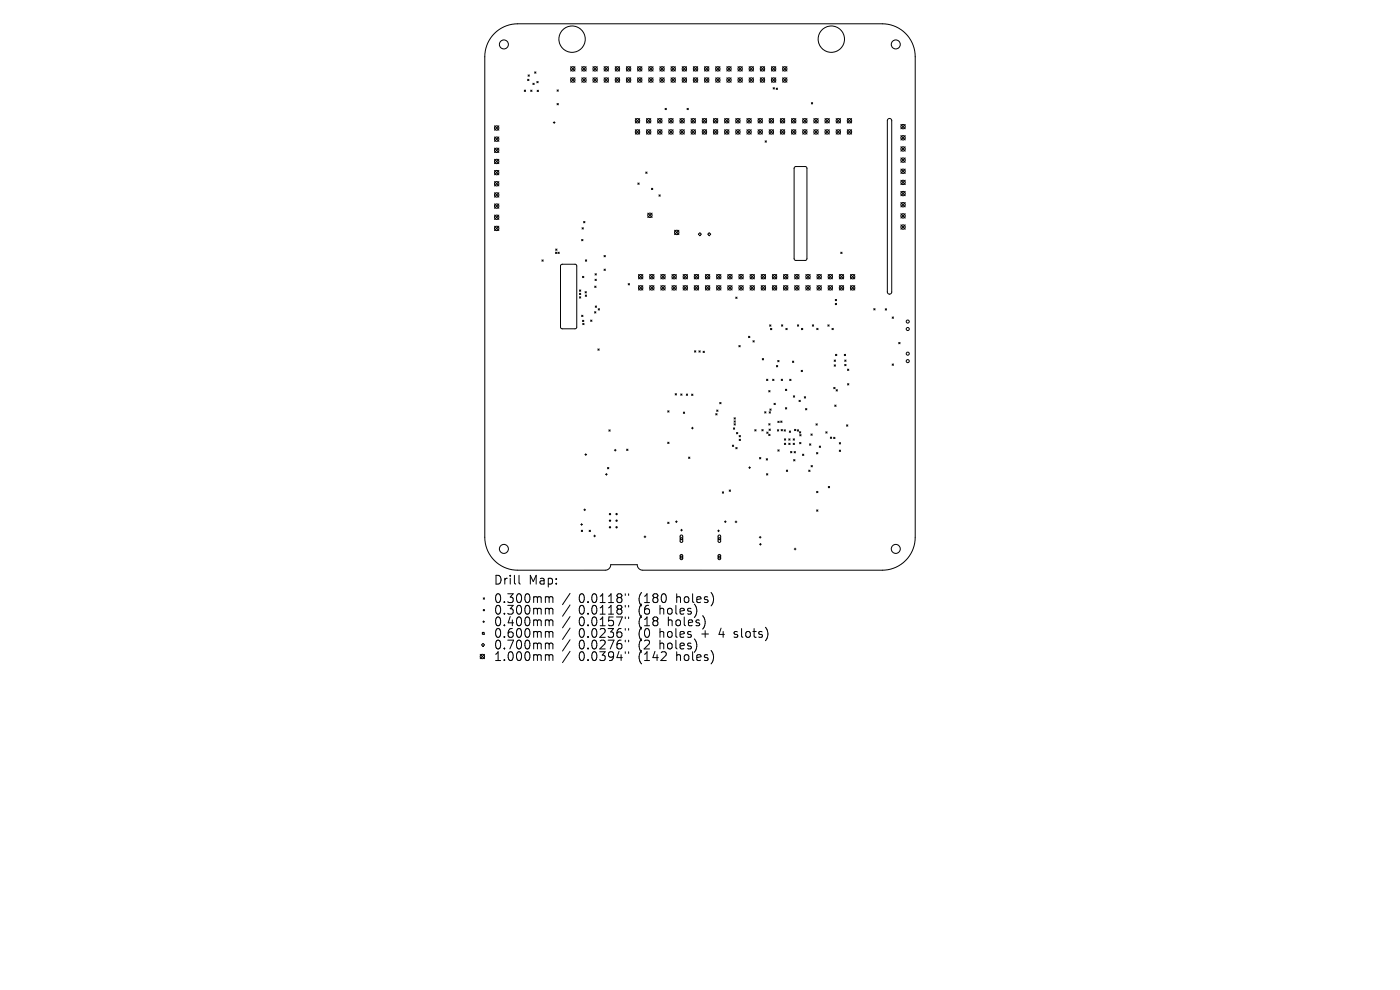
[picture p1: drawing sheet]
<svg xmlns="http://www.w3.org/2000/svg" width="297mm" height="210mm" viewBox="0 0 297 210" stroke-linecap="round" stroke-linejoin="round" font-family="sans-serif">
<defs><g id="words">
<g font-size="2.6">
<text x="104.7" y="124.3">Drill</text>
<text x="112.1" y="124.3">Map:</text>
<text x="104.7" y="128.2">0.300mm</text>
<text x="104.7" y="130.6">0.300mm</text>
<text x="122.8" y="128.2">0.0118&quot;</text>
<text x="122.8" y="130.6">0.0118&quot;</text>
<text x="135.6" y="128.2">(180</text>
<text x="135.6" y="130.6">(6</text>
<text x="140.2" y="130.6">holes)</text>
<text x="143.7" y="128.2">holes)</text>
<text x="104.7" y="133.1">0.400mm</text>
<text x="104.7" y="135.6">0.600mm</text>
<text x="122.8" y="133.1">0.0157&quot;</text>
<text x="122.8" y="135.6">0.0236&quot;</text>
<text x="135.6" y="133.1">(18</text>
<text x="135.6" y="135.6">(0</text>
<text x="140.2" y="135.6">holes</text>
<text x="142" y="133.1">holes)</text>
<text x="149.3" y="135.6">+</text>
<text x="153.2" y="135.6">4</text>
<text x="156.5" y="135.6">slots)</text>
<text x="104.7" y="138">0.700mm</text>
<text x="104.7" y="140.5">1.000mm</text>
<text x="122.8" y="138">0.0276&quot;</text>
<text x="122.8" y="140.5">0.0394&quot;</text>
<text x="135.6" y="138">(2</text>
<text x="135.6" y="140.5">(142</text>
<text x="140.2" y="138">holes)</text>
<text x="143.7" y="140.5">holes)</text>
</g>
</g></defs>
<g fill="none" stroke="#000" stroke-width=".21">
<path d="M104.9 7.1a7 7 0 0 1 4.9-2.1h77.4a7 7 0 0 1 7 7v102a7 7 0 0 1-7 7h-50.8a1.17 1.17 0 0 1-1.2-1.2h-5.6a1.16 1.16 0 0 1-1.2 1.2h-18.6a7 7 0 0 1-7-7v-102a7 7 0 0 1 2.1-4.9zM111.2 19.1l.3 .3M111.5 19.1l-.3 .3M111.9 16.8l.3 .3M112 15.9l.3 .3M112.2 16.8l-.3 .3M112.3 15.9l-.3 .3M112.6 19.1l.3 .3M112.9 19.1l-.3 .3M113 17.7l.3 .2M113.3 17.7l-.3 .2M113.4 15.2l.3 .3"/>
<path d="M113.7 15.2l-.3 .3M113.9 17.3l.3 .3M114 19.1l.2 .3M114.2 17.3l-.3 .3M114.2 19.1l-.2 .3M118.2 19.1l.3 .2M118.5 19.1l-.3 .2M121.1 14.1l.9 1M121.1 16.5l.9 .9M122 14.1l-.9 1M122 16.5l-.9 .9M123.4 16.5l.9 .9"/>
<path d="M123.4 14.1l.9 1M124.3 14.1l-.9 1M124.3 16.5l-.9 .9M125.8 16.5l.9 .9M125.8 14.1l.9 1M126.7 14.1l-.9 1M126.7 16.5l-.9 .9M128.2 16.5l.9 .9M128.2 14.1l.9 1M129.1 14.1l-.9 1M129.1 16.5l-.9 .9M130.5 16.5l.9 .9"/>
<path d="M130.5 14.1l.9 1M131.4 14.1l-.9 1M131.4 16.5l-.9 .9M132.9 16.5l.9 .9M132.9 14.1l.9 1M133.8 14.1l-.9 1M133.8 16.5l-.9 .9M135.3 16.5l.9 .9M135.3 14.1l.9 1M136.2 14.1l-.9 1M136.2 16.5l-.9 .9M137.6 16.5l.9 .9"/>
<path d="M137.6 14.1l.9 1M138.5 14.1l-.9 1M138.5 16.5l-.9 .9M140 16.5l.9 .9M140 14.1l.9 1M140.9 14.1l-.9 1M140.9 16.5l-.9 .9M142.4 16.5l.9 .9M142.4 14.1l.9 1M143.3 14.1l-.9 1M143.3 16.5l-.9 .9M144.7 16.5l.9 .9"/>
<path d="M144.7 14.1l.9 1M145.6 14.1l-.9 1M145.6 16.5l-.9 .9M147.1 16.5l.9 .9M147.1 14.1l.9 1M148 14.1l-.9 1M148 16.5l-.9 .9M149.5 16.5l.9 .9M149.5 14.1l.9 1M150.4 14.1l-.9 1M150.4 16.5l-.9 .9M151.8 16.5l1 .9"/>
<path d="M151.8 14.1l1 1M152.8 14.1l-1 1M152.8 16.5l-1 .9M154.2 16.5l.9 .9M154.2 14.1l.9 1M155.1 14.1l-.9 1M155.1 16.5l-.9 .9M156.6 16.5l.9 .9M156.6 14.1l.9 1M157.5 14.1l-.9 1M157.5 16.5l-.9 .9M158.9 14.1l1 1"/>
<path d="M158.9 16.5l1 .9M159.9 14.1l-1 1M159.9 16.5l-1 .9M161.3 16.5l.9 .9M161.3 14.1l.9 1M162.2 14.1l-.9 1M162.2 16.5l-.9 .9M163.7 14.1l.9 1M163.7 16.5l.9 .9M164 18.6l.3 .3M164.3 18.6l-.3 .3M164.6 14.1l-.9 1"/>
<path d="M164.6 16.5l-.9 .9M164.7 18.7l.2 .3M164.9 18.7l-.2 .3M166 16.5l.9 .9M166 14.1l.9 1M166.9 14.1l-.9 1M166.9 16.5l-.9 .9M104.9 29.1l.9 .9M104.9 26.7l.9 .9M104.9 31.4l.9 1M104.9 33.8l.9 .9M104.9 36.2l.9 .9"/>
<path d="M104.9 38.5l.9 1M105.8 26.7l-.9 .9M105.8 29.1l-.9 .9M105.8 31.4l-.9 1M105.8 33.8l-.9 .9M105.8 36.2l-.9 .9M105.8 38.5l-.9 1M117.4 26h.4M117.6 25.8v.4M118.2 22l.3 .2M118.5 22l-.3 .2M134.8 25.2l.9 .9"/>
<path d="M134.8 27.5l.9 1M135.3 38.8l.3 .3M135.6 38.8l-.3 .3M135.7 25.2l-.9 .9M135.7 27.5l-.9 1M137 36.5l.3 .3M137.1 25.2l1 .9M137.1 27.5l1 1M137.3 36.5l-.3 .3M138.1 25.2l-1 .9M138.1 27.5l-1 1M138.2 39.9l.3 .3"/>
<path d="M138.5 39.9l-.3 .3M139.5 27.5l.9 1M139.5 25.2l.9 .9M140.4 25.2l-.9 .9M140.4 27.5l-.9 1M141.1 23l.3 .3M141.4 23l-.3 .3M141.9 25.2l.9 .9M141.9 27.5l.9 1M142.8 25.2l-.9 .9M142.8 27.5l-.9 1M144.2 27.5l1 1"/>
<path d="M144.2 25.2l1 .9M145.2 25.2l-1 .9M145.2 27.5l-1 1M145.8 23l.2 .3M146 23l-.2 .3M146.6 25.2l.9 .9M146.6 27.5l.9 1M147.5 25.2l-.9 .9M147.5 27.5l-.9 1M149 27.5l.9 1M149 25.2l.9 .9M149.9 25.2l-.9 .9"/>
<path d="M149.9 27.5l-.9 1M151.3 27.5l1 1M151.3 25.2l1 .9M152.3 25.2l-1 .9M152.3 27.5l-1 1M153.7 27.5l.9 1M153.7 25.2l.9 .9M154.6 25.2l-.9 .9M154.6 27.5l-.9 1M156.1 27.5l.9 1M156.1 25.2l.9 .9M157 27.5l-.9 1"/>
<path d="M157 25.2l-.9 .9M158.4 27.5l1 1M158.4 25.2l1 .9M159.4 25.2l-1 .9M159.4 27.5l-1 1M160.8 27.5l.9 1M160.8 25.2l.9 .9M161.7 25.2l-.9 .9M161.7 27.5l-.9 1M162.3 29.9l.3 .3M162.6 29.9l-.3 .3M163.2 27.5l.9 1"/>
<path d="M163.2 25.2l.9 .9M164.1 25.2l-.9 .9M164.1 27.5l-.9 1M165.5 27.5l1 1M165.5 25.2l1 .9M166.5 25.2l-1 .9M166.5 27.5l-1 1M167.9 27.5l.9 1M167.9 25.2l.9 .9M168.6 35.4l2.2-.1 .4 .4v19.2l-.4 .3h-2l-.3-.3v-19.2zM168.8 25.2l-.9 .9M168.8 27.5l-.9 1"/>
<path d="M170.3 27.5l.9 1M170.3 25.2l.9 .9M171.2 25.2l-.9 .9M171.2 27.5l-.9 1M172.1 21.8l.3 .3M172.4 21.8l-.3 .3M172.6 27.5l1 1M172.6 25.2l1 .9M173.6 25.2l-1 .9M173.6 27.5l-1 1M175 27.5l.9 1M175 25.2l.9 .9"/>
<path d="M175.9 25.2l-.9 .9M175.9 27.5l-.9 1M177.4 27.5l.9 1M177.4 25.2l.9 .9M178.3 25.2l-.9 .9M178.3 27.5l-.9 1M179.7 27.5l1 1M179.7 25.2l1 .9M180.7 25.2l-1 .9M180.7 27.5l-1 1M188.4 25.3l.5-.1 .3 .4v36.3l-.2 .4-.3 .1-.3-.1-.2-.4v-36.3zM191.1 26.4l.9 .9"/>
<path d="M191.1 28.8l.9 .9M191.1 31.1l.9 1M191.1 33.5l.9 .9M191.1 35.9l.9 .9M191.1 38.2l.9 1M192 38.2l-.9 1M192 26.4l-.9 .9M192 28.8l-.9 .9M192 31.1l-.9 1M192 33.5l-.9 .9M192 35.9l-.9 .9M104.9 40.9l.9 .9"/>
<path d="M104.9 43.3l.9 .9M104.9 45.6l.9 1M104.9 48l.9 .9M105.8 40.9l-.9 .9M105.8 43.3l-.9 .9M105.8 45.6l-.9 1M105.8 48l-.9 .9M115 55.1l.2 .3M115.2 55.1l-.2 .3M117.8 53.5l.3 .3M117.9 52.8l.3 .3M118.1 53.5l-.3 .3"/>
<path d="M118.2 52.8l-.3 .3M118.4 53.5l.2 .3M118.6 53.5l-.2 .3M119 56.2l3-.1 .3 .2 .1 13.1-.4 .3h-2.8l-.3-.3v-13zM123.4 50.8l.3 .3M123.5 48.3l.3 .3M123.6 58.6l.3 .3M123.7 50.8l-.3 .3M123.8 48.3l-.3 .3M123.8 47l.3 .3M123.9 58.6l-.3 .3M124.1 47l-.3 .3"/>
<path d="M124.2 55.1l.3 .3M124.5 55.1l-.3 .3M126.2 58.1l.3 .2M126.2 59.2l.3 .3M126.5 58.1l-.3 .2M126.5 59.2l-.3 .3M128.1 54.2l.3 .3M128.1 57.1l.3 .3M128.4 54.2l-.3 .3M128.4 57.1l-.3 .3M135.4 58.2l1 1M136.4 58.2l-1 1"/>
<path d="M137.4 45.2l.9 .9M137.8 58.2l.9 1M138.3 45.2l-.9 .9M138.7 58.2l-.9 1M139.8 41.3l.3 .3M140.1 41.3l-.3 .3M140.2 58.2l.9 1M141.1 58.2l-.9 1M142.5 58.2l1 1M143.1 48.8l.9 1M143.5 58.2l-1 1M144 48.8l-.9 1"/>
<path d="M144.9 58.2l.9 1M145.8 58.2l-.9 1M147.3 58.2l.9 1M148.2 58.2l-.9 1M148.5 49.4l.3 .3-.3 .3-.4-.3zM149.6 58.2l1 1M150.5 49.4l.3 .3-.3 .3-.4-.3zM150.6 58.2l-1 1M152 58.2l.9 1M152.9 58.2l-.9 1M154.4 58.2l.9 1M155.3 58.2l-.9 1"/>
<path d="M156.7 58.2l1 1M157.7 58.2l-1 1M159.1 58.2l.9 1M160 58.2l-.9 1M161.5 58.2l.9 1M162.4 58.2l-.9 1M163.8 58.2l1 1M164.8 58.2l-1 1M166.2 58.2l.9 1M167.1 58.2l-.9 1M168.6 58.2l.9 1M169.5 58.2l-.9 1"/>
<path d="M170.9 58.2l1 1M171.9 58.2l-1 1M173.3 58.2l.9 1M174.2 58.2l-.9 1M175.7 58.2l.9 1M176.6 58.2l-.9 1M178 58.2l1 1M178.4 53.5l.2 .3M178.6 53.5l-.2 .3M179 58.2l-1 1M180.4 58.2l.9 1M181.3 58.2l-.9 1"/>
<path d="M191.1 40.6l.9 .9M191.1 43l.9 .9M191.1 45.3l.9 1M191.1 47.7l.9 .9M192 40.6l-.9 .9M192 43l-.9 .9M192 45.3l-.9 1M192 47.7l-.9 .9M122.9 61.5l.3 .3M122.9 62.2l.3 .3M122.9 63l.3 .2M123.2 61.5l-.3 .3"/>
<path d="M123.2 62.2l-.3 .3M123.2 63l-.3 .2M123.4 66.9l.3 .2M123.6 67.9l.3 .3M123.6 68.6l.3 .3M123.7 66.9l-.3 .2M123.9 67.9l-.3 .3M123.9 68.6l-.3 .3M124.1 61.9l.3 .2M124.2 62.6l.2 .3M124.4 61.9l-.3 .2M124.4 62.6l-.2 .3"/>
<path d="M125.3 67.9l.3 .3M125.6 67.9l-.3 .3M126.1 66.1l.3 .3M126.2 60.7l.2 .3M126.3 64.9l.3 .3M126.4 66.1l-.3 .3M126.4 60.7l-.2 .3M126.6 64.9l-.3 .3M126.8 74l.3 .3M126.9 65.5l.3 .3M127.1 74l-.3 .3M127.2 65.5l-.3 .3"/>
<path d="M133.3 60.2l.2 .2M133.5 60.2l-.2 .2M135.4 60.6l1 .9M136.4 60.6l-1 .9M137.8 60.6l.9 .9M138.7 60.6l-.9 .9M140.2 60.6l.9 .9M141.1 60.6l-.9 .9M142.5 60.6l1 .9M143.5 60.6l-1 .9M144.9 60.6l.9 .9M145.8 60.6l-.9 .9"/>
<path d="M147.3 60.6l.9 .9M147.3 74.4l.3 .3M147.6 74.4l-.3 .3M148.2 60.6l-.9 .9M148.3 74.4l.2 .3M148.5 74.4l-.2 .3M149.2 74.5l.2 .3M149.4 74.5l-.2 .3M149.6 60.6l1 .9M150.6 60.6l-1 .9M152 60.6l.9 .9M152.9 60.6l-.9 .9"/>
<path d="M154.4 60.6l.9 .9M155.3 60.6l-.9 .9M156.1 63l.3 .3M156.4 63l-.3 .3M156.7 73.3l.3 .3M156.7 60.6l1 .9M157 73.3l-.3 .3M157.7 60.6l-1 .9M158.8 71.3l.3 .3M159.1 71.3l-.3 .3M159.1 60.6l.9 .9M159.7 72.3l.3 .3"/>
<path d="M160 72.3l-.3 .3M160 60.6l-.9 .9M161.5 60.6l.9 .9M161.7 76.1l.3 .2M162 76.1l-.3 .2M162.4 60.6l-.9 .9M163.3 68.9l.2 .3M163.5 69.7l.2 .2M163.5 68.9l-.2 .3M163.7 69.7l-.2 .2M163.8 60.6l1 .9M164.7 77.5l.3 .3"/>
<path d="M164.8 60.6l-1 .9M165 77.5l-.3 .3M165 76.5l.3 .2M165.3 76.5l-.3 .2M165.8 68.9l.3 .3M166.1 68.9l-.3 .3M166.2 60.6l.9 .9M166.7 69.7l.3 .2M167 69.7l-.3 .2M167.1 60.6l-.9 .9M168.1 76.6l.3 .3M168.4 76.6l-.3 .3"/>
<path d="M168.6 60.6l.9 .9M169.2 68.9l.2 .3M169.4 68.9l-.2 .3M169.5 60.6l-.9 .9M170 78.6l.2 .2M170 69.7l.3 .2M170.2 78.6l-.2 .2M170.3 69.7l-.3 .2M170.9 60.6l1 .9M171.9 60.6l-1 .9M172.3 68.9l.3 .3M172.6 68.9l-.3 .3"/>
<path d="M173.3 69.7l.2 .2M173.3 60.6l.9 .9M173.5 69.7l-.2 .2M174.2 60.6l-.9 .9M175.6 68.9l.3 .3M175.7 60.6l.9 .9M175.9 68.9l-.3 .3M176.5 69.7l.3 .2M176.6 60.6l-.9 .9M176.8 69.7l-.3 .2M177 76.4l.2 .3M177 77.4l.2 .3"/>
<path d="M177.2 63.5l.3 .3M177.2 64.4l.3 .2M177.2 77.4l-.2 .3M177.2 76.4l-.2 .3M177.2 75.2l.3 .2M177.5 63.5l-.3 .3M177.5 64.4l-.3 .2M177.5 75.2l-.3 .2M178 60.6l1 .9M179 60.6l-1 .9M179.1 75.2l.3 .2M179.2 76.4l.3 .3"/>
<path d="M179.2 77.3l.3 .3M179.4 75.2l-.3 .2M179.5 76.4l-.3 .3M179.5 77.3l-.3 .3M179.8 78.3l.3 .3M180.1 78.3l-.3 .3M180.4 60.6l.9 .9M181.3 60.6l-.9 .9M185.4 65.5l.2 .3M185.6 65.5l-.2 .3M187.8 65.5l.3 .3M188.1 65.5l-.3 .3"/>
<path d="M189.3 67.2l.2 .3M189.3 77.2l.2 .3M189.5 67.2l-.2 .3M189.5 77.2l-.2 .3M190.7 72.6l.2 .3M190.9 72.6l-.2 .3M124.1 96.4h.4M124.3 96.2v.4M128.9 99.2l.3 .3M129.2 99.2l-.3 .3M129.2 91.2l.2 .3M129.4 91.2l-.2 .3"/>
<path d="M130.3 95.5h.4M130.5 95.3v.4M132.9 95.3l.3 .3M133.2 95.3l-.3 .3M141.7 87.1l.2 .3M141.7 93.8l.2 .3M141.9 87.1l-.2 .3M141.9 93.8l-.2 .3M143.2 83.5l.3 .3M143.5 83.5l-.3 .3M144.4 83.6l.3 .2M144.7 83.6l-.3 .2"/>
<path d="M145 87.4l.2 .3M145.2 87.4l-.2 .3M145.6 83.6l.3 .3M145.9 83.6l-.3 .3M146.1 97l.3 .2M146.4 97l-.3 .2M146.7 90.8h.4M146.7 83.6l.3 .3M146.9 90.6v.4M147 83.6l-.3 .3M151.8 87.7l.3 .3M152 87l.3 .3"/>
<path d="M152.1 87.7l-.3 .3M152.3 87l-.3 .3M152.7 85.4l.3 .3M153 85.4l-.3 .3M155.4 94.4l.2 .3M155.6 90.8l.3 .2M155.6 94.4l-.2 .3M155.7 88.6l.3 .3M155.7 89.3l.3 .3M155.7 89.9l.3 .3M155.9 90.8l-.3 .2M156 88.6l-.3 .3"/>
<path d="M156 89.3l-.3 .3M156 89.9l-.3 .3M156.1 94.9l.3 .3M156.2 91.7l.3 .3M156.4 94.9l-.3 .3M156.5 91.7l-.3 .3M156.8 92.4l.3 .3M156.8 93.2l.3 .3M157.1 92.4l-.3 .3M157.1 93.2l-.3 .3M158.8 99.2h.4M159 99v.4"/>
<path d="M160.1 91.2l.3 .2M160.4 91.2l-.3 .2M161.1 97.1l.3 .2M161.4 97.1l-.3 .2M161.6 91.1l.3 .3M161.9 91.1l-.3 .3M162.2 87.3l.3 .3M162.5 87.3l-.3 .3M162.6 97.3l.2 .3M162.6 80.4l.3 .3M162.7 91.7l.2 .2M162.8 97.3l-.2 .3"/>
<path d="M162.9 80.4l-.3 .3M162.9 91.7l-.2 .2M163.1 89.9l.3 .3M163.1 82.9l.3 .2M163.1 92.1l.3 .3M163.1 91l.3 .3M163.2 87.3l.2 .3M163.3 86.8l.3 .2M163.4 82.9l-.3 .2M163.4 89.9l-.3 .3M163.4 92.1l-.3 .3M163.4 91l-.3 .3"/>
<path d="M163.4 87.3l-.2 .3M163.6 86.8l-.3 .2M163.9 80.4l.3 .3M164.2 80.4l-.3 .3M164.2 85.6l.3 .2M164.5 85.6l-.3 .2M164.9 91.2l.3 .2M165 95.4l.3 .3M165 89.4l.3 .2M165.2 91.2l-.3 .2M165.3 95.4l-.3 .3M165.3 89.4l-.3 .2"/>
<path d="M165.6 89.3l.3 .3M165.7 91.1l.3 .3M165.7 80.4l.3 .3M165.9 89.3l-.3 .3M166 91.1l-.3 .3M166 80.4l-.3 .3M166.3 91.2l.3 .2M166.4 93.1l.3 .3M166.4 94l.3 .3M166.6 91.2l-.3 .2M166.6 82.6l.3 .2M166.6 86.5l.3 .3"/>
<path d="M166.7 94l-.3 .3M166.7 93.1l-.3 .3M166.8 99.7l.3 .3M166.9 82.6l-.3 .2M166.9 86.5l-.3 .3M167.1 99.7l-.3 .3M167.3 94l.3 .3M167.3 93.1l.3 .3M167.4 91.4l.3 .3M167.5 80.5l.3 .2M167.6 93.1l-.3 .3M167.6 94l-.3 .3"/>
<path d="M167.7 95.8l.3 .3M167.7 91.4l-.3 .3M167.8 80.5l-.3 .2M168 95.8l-.3 .3M168.3 93.1l.2 .3M168.3 94l.2 .3M168.3 84l.3 .2M168.4 97.5l.2 .3M168.5 95.8l.2 .3M168.5 93.1l-.2 .3M168.5 94l-.2 .3M168.6 91.1l.2 .3"/>
<path d="M168.6 84l-.3 .2M168.6 97.5l-.2 .3M168.7 95.8l-.2 .3M168.8 91.1l-.2 .3M169.1 91.2l.3 .3M169.4 91.2l-.3 .3M169.5 84.9l.3 .3M169.6 91.6l.3 .3M169.6 93.9l.3 .2M169.7 92.2l.2 .3M169.8 84.9l-.3 .3M169.9 91.6l-.3 .3"/>
<path d="M169.9 93.9l-.3 .2M169.9 92.2l-.2 .3M170.2 96.3l.3 .3M170.5 96.3l-.3 .3M170.6 84.2l.3 .2M170.9 86.7l.3 .2M170.9 84.2l-.3 .2M171.2 86.7l-.3 .2M171.6 99.7l.2 .3M171.7 94.2l.3 .2M171.8 99.7l-.2 .3M172 94.2l-.3 .2"/>
<path d="M172 92.1l.3 .2M172.1 98.8l.2 .2M172.3 92.1l-.3 .2M172.3 98.8l-.2 .2M173.1 89.9l.3 .3M173.2 96l.3 .3M173.4 89.9l-.3 .3M173.5 96l-.3 .3M173.8 94.6l.3 .3M174.1 94.6l-.3 .3M175.2 91.6l.3 .3M175.5 91.6l-.3 .3"/>
<path d="M176.2 92.7l.2 .3M176.4 92.7l-.2 .3M176.9 92.8l.2 .2M176.9 82.2l.3 .3M177.1 85.9l.3 .3M177.1 92.8l-.2 .2M177.2 82.2l-.3 .3M177.4 85.9l-.3 .3M177.4 82.7l.3 .2M177.7 82.7l-.3 .2M178 93.9l.3 .3M178 95.5l.3 .3"/>
<path d="M178.3 93.9l-.3 .3M178.3 95.5l-.3 .3M179.6 90.1l.3 .3M179.8 81.4l.3 .3M179.9 90.1l-.3 .3M180.1 81.4l-.3 .3M123.2 111.3h.4M123.3 112.5l.3 .3M123.4 111.1v.3M123.6 112.5l-.3 .3M123.9 108.1h.3M124 108v.3"/>
<path d="M125 112.5l.3 .3M125.3 112.5l-.3 .3M126 113.7h.3M126.1 113.5v.4M128.4 100.6h.4M128.6 100.4v.4M136.6 113.9h.4M136.8 113.7v.4M141.7 110.8l.2 .3M141.9 110.8l-.2 .3M143.3 110.7h.4M143.5 110.5v.4"/>
<path d="M144.4 114.1h.4v.4h-.4zM144.4 113.6l.2-.1 .2 .2v1.1l-.2 .3-.3-.3zM144.4 118h.4v.4h-.4zM144.4 117.7l.2-.1 .2 .2v.7l-.2 .2-.3-.2zM144.4 112.5h.4M144.6 112.3v.3M152.2 112.6h.4M152.4 114.1h.4v.4h-.4zM152.4 113.6l.3-.1 .2 .2v1.1l-.2 .3-.4-.3zM152.4 118h.4v.4h-.4zM152.4 117.7l.3-.1 .2 .2v.7l-.2 .2-.4-.2zM152.4 112.4v.4"/>
<path d="M153.2 104.3l.3 .3M153.5 104.3l-.3 .3M153.7 110.7h.4M153.9 110.5v.4M154.7 103.9l.3 .3M155 103.9l-.3 .3M156 110.7h.3M156.1 110.5v.4M161.1 114h.4M161.1 115.5h.4M161.3 113.8v.4M161.3 115.3v.3"/>
<path d="M162.6 100.5l.3 .3M162.9 100.5l-.3 .3M168.5 116.5h.4M168.7 116.3v.4M173.2 108.2l.3 .2M173.2 104.2l.3 .3M173.5 104.2l-.3 .3M173.5 108.2l-.3 .2M175.7 103.2l.3 .3M176 103.2l-.3 .3M101.9 138.8l.9 .9M102.1 136.8l.4-.3 .3 .3-.3 .3z"/>
<path d="M102.3 134.1h.4v.4h-.4zM102.4 131.9h.4M102.5 126.8l.3 .3M102.6 131.7v.4M102.8 126.8l-.3 .3M102.8 138.8l-.9 .9M110.1 122v1.6l.3 .3M116 126.6h.2l.3 .2M116 129l.4 .1 .1 .2M116 131.5l.4 .1 .1 .2M116 134h.4l.1 .2M116 136.4l.4 .1 .1 .2"/>
<path d="M116 138.9h.2l.3 .2M116.5 126.8l.3-.2 .4 .1 .1 1.1M116.5 126.8v1M116.5 129.3v1M116.5 131.8v.9M116.5 134.2v1M116.5 136.7v1M116.5 139.1v1M116.5 129.3l.3-.3 .4 .1 .1 1.2M116.5 131.8l.3-.3 .4 .1 .1 1.1M116.5 134.2l.3-.2h.4l.1 1.2M116.5 136.7l.3-.3 .4 .1 .1 1.2"/>
<path d="M116.5 139.1l.3-.2 .4 .1 .1 1.1M120.9 125.9l-1.6 2.4M120.9 128.3l-1.6 2.4M120.9 130.8l-1.6 2.4M120.9 133.2l-1.6 2.4M120.9 135.7l-1.6 2.4M120.9 138.2l-1.6 2.4M132.6 126v.3M132.6 128.4v.4M132.6 130.9v.3M132.6 133.3v.4M132.6 135.8v.4"/>
<path d="M132.6 138.3v.3M133.4 126v.3M133.4 128.4v.4M133.4 130.9v.3M133.4 133.3v.4M133.4 135.8v.4M133.4 138.3v.3M155.7 135.1l.2 .1M155.8 134v.5"/>
<circle cx="106.9" cy="9.4" r=".95"/>
<circle cx="121.4" cy="8.3" r="2.8"/>
<circle cx="121.5" cy="14.6" r=".47"/>
<circle cx="121.5" cy="17" r=".47"/>
<circle cx="123.9" cy="14.6" r=".47"/>
<circle cx="123.9" cy="17" r=".47"/>
<circle cx="126.3" cy="14.6" r=".47"/>
<circle cx="126.3" cy="17" r=".47"/>
<circle cx="128.6" cy="14.6" r=".47"/>
<circle cx="128.6" cy="17" r=".47"/>
<circle cx="131" cy="14.6" r=".47"/>
<circle cx="131" cy="17" r=".47"/>
<circle cx="133.4" cy="14.6" r=".47"/>
<circle cx="133.4" cy="17" r=".47"/>
<circle cx="135.7" cy="14.6" r=".47"/>
<circle cx="135.7" cy="17" r=".47"/>
<circle cx="138.1" cy="14.6" r=".47"/>
<circle cx="138.1" cy="17" r=".47"/>
<circle cx="140.5" cy="14.6" r=".47"/>
<circle cx="140.5" cy="17" r=".47"/>
<circle cx="142.8" cy="14.6" r=".47"/>
<circle cx="142.8" cy="17" r=".47"/>
<circle cx="145.2" cy="14.6" r=".47"/>
<circle cx="145.2" cy="17" r=".47"/>
<circle cx="147.6" cy="14.6" r=".47"/>
<circle cx="147.6" cy="17" r=".47"/>
<circle cx="149.9" cy="14.6" r=".47"/>
<circle cx="149.9" cy="17" r=".47"/>
<circle cx="152.3" cy="14.6" r=".47"/>
<circle cx="152.3" cy="17" r=".47"/>
<circle cx="154.7" cy="14.6" r=".47"/>
<circle cx="154.7" cy="17" r=".47"/>
<circle cx="157" cy="14.6" r=".47"/>
<circle cx="157" cy="17" r=".47"/>
<circle cx="159.4" cy="14.6" r=".47"/>
<circle cx="159.4" cy="17" r=".47"/>
<circle cx="161.8" cy="14.6" r=".47"/>
<circle cx="161.8" cy="17" r=".47"/>
<circle cx="164.1" cy="14.6" r=".47"/>
<circle cx="164.1" cy="17" r=".47"/>
<circle cx="166.5" cy="14.6" r=".47"/>
<circle cx="166.5" cy="17" r=".47"/>
<circle cx="176.4" cy="8.3" r="2.8"/>
<circle cx="190" cy="9.4" r=".95"/>
<circle cx="105.4" cy="29.5" r=".47"/>
<circle cx="105.4" cy="39" r=".47"/>
<circle cx="105.4" cy="34.3" r=".47"/>
<circle cx="105.4" cy="27.2" r=".47"/>
<circle cx="105.4" cy="36.6" r=".47"/>
<circle cx="105.4" cy="31.9" r=".47"/>
<circle cx="135.2" cy="25.6" r=".47"/>
<circle cx="135.2" cy="28" r=".47"/>
<circle cx="137.6" cy="25.6" r=".47"/>
<circle cx="137.6" cy="28" r=".47"/>
<circle cx="140" cy="25.6" r=".47"/>
<circle cx="140" cy="28" r=".47"/>
<circle cx="142.3" cy="25.6" r=".47"/>
<circle cx="142.3" cy="28" r=".47"/>
<circle cx="144.7" cy="25.6" r=".47"/>
<circle cx="144.7" cy="28" r=".47"/>
<circle cx="147.1" cy="25.6" r=".47"/>
<circle cx="147.1" cy="28" r=".47"/>
<circle cx="149.4" cy="25.6" r=".47"/>
<circle cx="149.4" cy="28" r=".47"/>
<circle cx="151.8" cy="25.6" r=".47"/>
<circle cx="151.8" cy="28" r=".47"/>
<circle cx="154.2" cy="25.6" r=".47"/>
<circle cx="154.2" cy="28" r=".47"/>
<circle cx="156.5" cy="25.6" r=".47"/>
<circle cx="156.5" cy="28" r=".47"/>
<circle cx="158.9" cy="25.6" r=".47"/>
<circle cx="158.9" cy="28" r=".47"/>
<circle cx="161.3" cy="25.6" r=".47"/>
<circle cx="161.3" cy="28" r=".47"/>
<circle cx="163.6" cy="25.6" r=".47"/>
<circle cx="163.6" cy="28" r=".47"/>
<circle cx="166" cy="25.6" r=".47"/>
<circle cx="166" cy="28" r=".47"/>
<circle cx="168.4" cy="25.6" r=".47"/>
<circle cx="168.4" cy="28" r=".47"/>
<circle cx="170.7" cy="25.6" r=".47"/>
<circle cx="170.7" cy="28" r=".47"/>
<circle cx="173.1" cy="25.6" r=".47"/>
<circle cx="173.1" cy="28" r=".47"/>
<circle cx="175.5" cy="25.6" r=".47"/>
<circle cx="175.5" cy="28" r=".47"/>
<circle cx="177.8" cy="25.6" r=".47"/>
<circle cx="177.8" cy="28" r=".47"/>
<circle cx="180.2" cy="25.6" r=".47"/>
<circle cx="180.2" cy="28" r=".47"/>
<circle cx="191.6" cy="38.7" r=".47"/>
<circle cx="191.6" cy="34" r=".47"/>
<circle cx="191.6" cy="29.2" r=".47"/>
<circle cx="191.6" cy="31.6" r=".47"/>
<circle cx="191.6" cy="26.9" r=".47"/>
<circle cx="191.6" cy="36.3" r=".47"/>
<circle cx="105.4" cy="48.5" r=".47"/>
<circle cx="105.4" cy="46.1" r=".47"/>
<circle cx="105.4" cy="41.4" r=".47"/>
<circle cx="105.4" cy="43.7" r=".47"/>
<circle cx="135.9" cy="58.7" r=".47"/>
<circle cx="137.9" cy="45.7" r=".47"/>
<circle cx="138.3" cy="58.7" r=".47"/>
<circle cx="140.6" cy="58.7" r=".47"/>
<circle cx="143" cy="58.7" r=".47"/>
<circle cx="143.6" cy="49.3" r=".47"/>
<circle cx="145.4" cy="58.7" r=".47"/>
<circle cx="147.7" cy="58.7" r=".47"/>
<circle cx="150.1" cy="58.7" r=".47"/>
<circle cx="152.5" cy="58.7" r=".47"/>
<circle cx="154.8" cy="58.7" r=".47"/>
<circle cx="157.2" cy="58.7" r=".47"/>
<circle cx="159.6" cy="58.7" r=".47"/>
<circle cx="161.9" cy="58.7" r=".47"/>
<circle cx="164.3" cy="58.7" r=".47"/>
<circle cx="166.7" cy="58.7" r=".47"/>
<circle cx="169" cy="58.7" r=".47"/>
<circle cx="171.4" cy="58.7" r=".47"/>
<circle cx="173.8" cy="58.7" r=".47"/>
<circle cx="176.1" cy="58.7" r=".47"/>
<circle cx="178.5" cy="58.7" r=".47"/>
<circle cx="180.9" cy="58.7" r=".47"/>
<circle cx="191.6" cy="45.8" r=".47"/>
<circle cx="191.6" cy="41.1" r=".47"/>
<circle cx="191.6" cy="48.2" r=".47"/>
<circle cx="191.6" cy="43.4" r=".47"/>
<circle cx="135.9" cy="61.1" r=".47"/>
<circle cx="138.3" cy="61.1" r=".47"/>
<circle cx="140.6" cy="61.1" r=".47"/>
<circle cx="143" cy="61.1" r=".47"/>
<circle cx="145.4" cy="61.1" r=".47"/>
<circle cx="147.7" cy="61.1" r=".47"/>
<circle cx="150.1" cy="61.1" r=".47"/>
<circle cx="152.5" cy="61.1" r=".47"/>
<circle cx="154.8" cy="61.1" r=".47"/>
<circle cx="157.2" cy="61.1" r=".47"/>
<circle cx="159.6" cy="61.1" r=".47"/>
<circle cx="161.9" cy="61.1" r=".47"/>
<circle cx="164.3" cy="61.1" r=".47"/>
<circle cx="166.7" cy="61.1" r=".47"/>
<circle cx="169" cy="61.1" r=".47"/>
<circle cx="171.4" cy="61.1" r=".47"/>
<circle cx="173.8" cy="61.1" r=".47"/>
<circle cx="176.1" cy="61.1" r=".47"/>
<circle cx="178.5" cy="61.1" r=".47"/>
<circle cx="180.9" cy="61.1" r=".47"/>
<circle cx="192.6" cy="76.6" r=".33"/>
<circle cx="192.6" cy="68.2" r=".33"/>
<circle cx="192.6" cy="75" r=".33"/>
<circle cx="192.6" cy="69.8" r=".33"/>
<circle cx="106.9" cy="116.4" r=".95"/>
<circle cx="129.4" cy="110.5" r=".14"/>
<circle cx="129.4" cy="109.1" r=".14"/>
<circle cx="129.4" cy="111.8" r=".14"/>
<circle cx="130.8" cy="110.5" r=".14"/>
<circle cx="130.8" cy="111.8" r=".14"/>
<circle cx="130.8" cy="109.1" r=".14"/>
<circle cx="190" cy="116.4" r=".95"/>
<circle cx="102.3" cy="139.3" r=".47"/>
<circle cx="102.7" cy="129.4" r=".14"/>
</g>
<use href="#words"/>
</svg>
